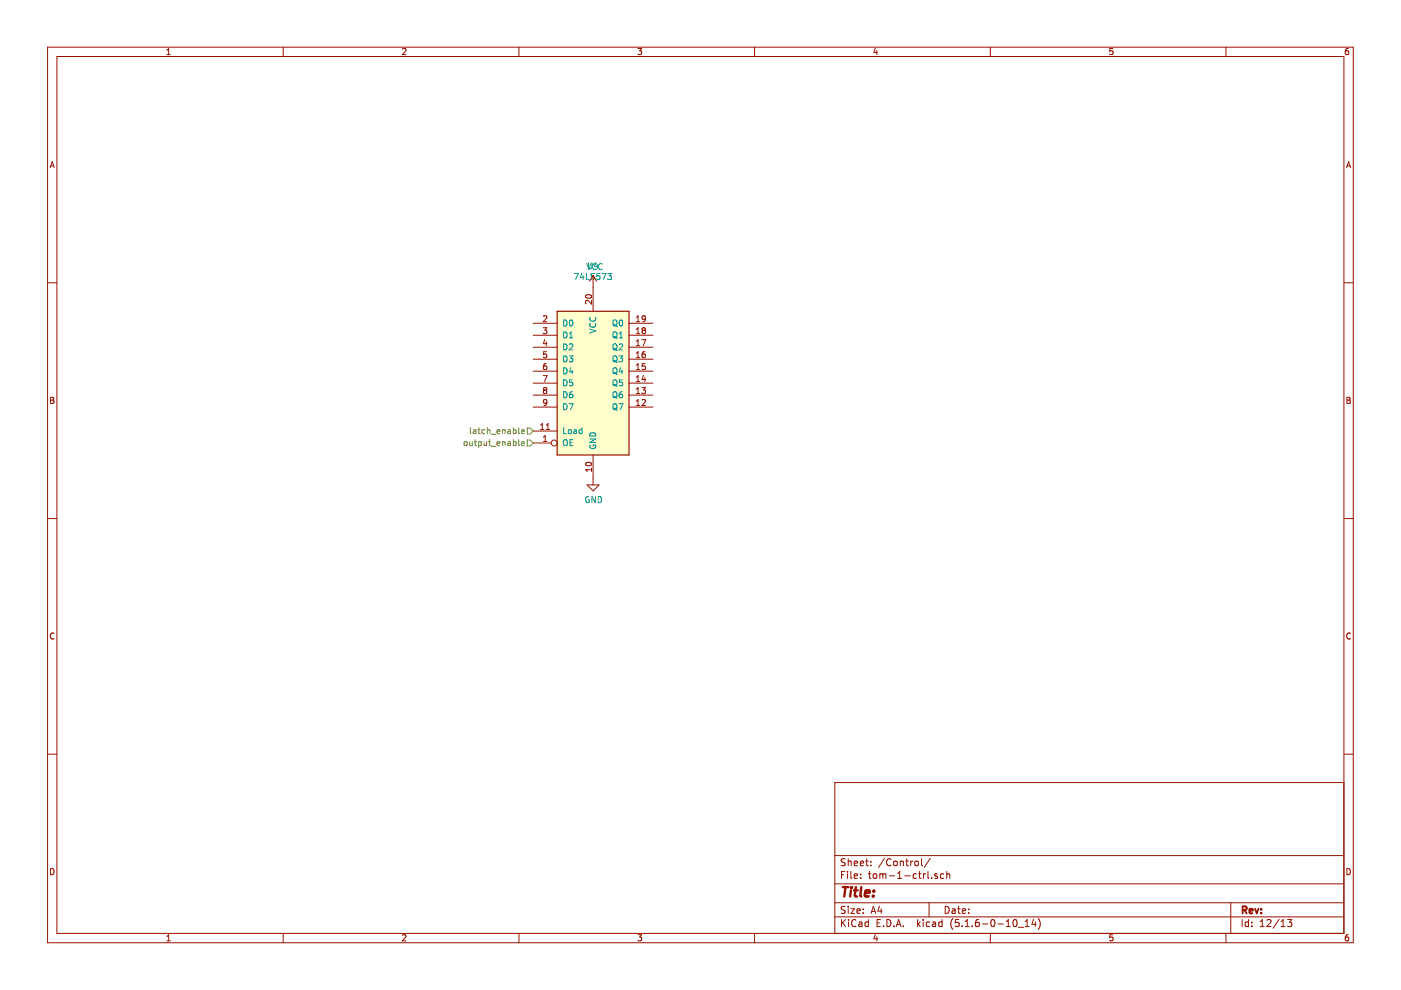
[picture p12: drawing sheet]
<svg xmlns="http://www.w3.org/2000/svg" width="297mm" height="210mm" viewBox="0 0 297 210" stroke-linecap="round" stroke-linejoin="round" font-family="sans-serif">
<path d="M.1 0h297v209.9h-297z" fill-rule="evenodd" fill="#fff" stroke="#fff" stroke-width=".21"/>
<g fill="none" stroke="#981200" stroke-width=".21">
<path d="M10.1 10h276.8v189.9h-276.8zM12.1 12h272.8v185.9h-272.8zM35.4 11.6h.7M35.4 10.6l.4-.3v1.3M60 10v2M85.3 10.4l.5-.1 .3 .3-.8 1h.8M110 10v2M135.3 10.3h.8l-.5 .5 .4 .1v.5l-.2 .2-.5-.2M160 10v2M185.6 10.2l-.3 .9h.8M185.9 10.7v.9M210 10v2"/>
<path d="M235.9 10.3h-.6v.6l.6-.1v.6l-.1 .2-.5-.2M259.9 10v2M285.9 10.3h-.4l-.2 .3-.1 .7 .3 .3 .4-.2v-.6h-.4l-.3 .2M10.6 35.6l.5-1.3 .4 1.3M10.7 35.2h.7M285.5 35.6l.4-1.3 .5 1.3M285.6 35.2h.6M10.1 60h2M125.7 58.4v7.6M125.7 58.4l-.7 1.3M125.7 58.4l.8 1.3M284.9 60h2"/>
<path d="M113.1 78.7h5M113.1 76.2h5M113.1 73.6h5M113.1 71.1h5M113.1 68.5h5M115.2 69.5h.7l-.4 .5 .4 .1v.4l-.2 .2-.5-.1M115.2 79.6h.8l-.5 1.3M115.2 67.1l.5-.2 .2 .4-.7 .9h.7M115.5 72l-.3 .9h.8M115.8 77.1h-.2a.79 .79 0 0 0-.1 1.3l.3-.1 .1-.5-.2-.2h-.2l-.3 .2M115.8 72.5v.8M115.9 74.6h-.6l-.1 .6 .5-.2 .2 .3v.3l-.2 .2-.5-.1"/>
<path d="M124.3 62.6a.61 .61 0 0 1 .7-.2 .61 .61 0 0 1 .4 .6 .76 .76 0 0 1-1.3-.2zM125.4 63.7v.8l-.9-.8-.4 .2 .2 .5M133.4 78.7h5M133.4 76.2h5M133.4 73.6h5M133.4 71.1h5M133.4 68.5h5M134.9 67.3l.4-.4v1.3M134.9 69.8l.4-.3v1.2M134.9 72.4l.4-.4v1.3M134.9 74.9l.4-.3v1.2M134.9 77.5l.4-.4v1.3"/>
<path d="M134.9 80l.4-.4v1.3M134.9 78.4h.7M134.9 75.8h.7M134.9 73.3h.7M134.9 70.7h.7M134.9 68.2h.7M136.1 72h.8l-.5 1.3M136.4 70l-.3-.2 .3-.3h.2l.3 .2-.3 .3M136.4 70l-.3 .3 .1 .3 .2 .1h.3l.2-.2v-.2l-.3-.3M136.4 70h.2M136.4 79.6l-.3 .9h.8M136.7 74.6l-.4 .1-.2 .4 .1 .6 .5 .1 .2-.2-.2-.5-.3-.1-.3 .3"/>
<path d="M136.8 77.1h-.6l-.1 .6 .5-.1 .3 .2v.3l-.3 .3-.5-.2M136.9 67.5l-.3 .2h-.3l-.1-.6 .4-.2 .3 .3-.1 .7-.2 .3h-.3M10.7 84.2h.5l.2 .3-.2 .3 .3 .3-.3 .4h-.5zM10.7 84.8h.5M113.1 93.9h3.8M113.1 91.4h5M113.1 86.3h5M113.1 83.8h5M113.1 81.2h5M114.6 91.1h.7M114.6 90.1l.4-.3v1.3M115.2 93.6h.7"/>
<path d="M115.2 92.7l.4-.4v1.3M115.5 82.7l-.3 .3v.2l.3 .2h.3l.1-.2v-.2l-.2-.3M115.5 82.7l-.3-.2 .3-.3h.2l.2 .2-.2 .3M115.5 82.7h.2M115.8 91.1h.8M115.8 90.1l.4-.3v1.3M115.9 85.3l-.2 .2-.4-.1-.1-.1 .1-.5 .4-.1 .2 .3-.1 .9-.5 .1M124.3 98.1a.61 .61 0 0 1 .7-.1 .61 .61 0 0 1 .4 .6 .76 .76 0 0 1-1.3-.3zM125.4 99.2v.8M125.4 99.6h-1.3l.4 .4M125.7 96.5v6.3M133.4 86.3h5"/>
<path d="M133.4 83.8h5M133.4 81.2h5M134.9 86h.7M134.9 82.5l.4-.3v1.2M134.9 85.1l.4-.4v1.3M134.9 83.4h.7M134.9 80.9h.7M136.1 82.2h.8l-.5 .5 .4 .1 .1 .4-.3 .2-.5-.1M136.1 84.8l.5-.1 .3 .4-.8 .9h.8M136.7 80.1v.8M285.6 84.2h.4l.3 .3-.3 .3 .3 .3-.2 .4h-.5zM285.6 84.8h.4"/>
<path d="M10.1 109.9h2M124.5 102.8h2.5l-1.3 1.3zM284.9 109.9h2M11.5 134.3a.58 .58 0 0 0-.8 .5 .58 .58 0 0 0 .8 .6M286.3 134.3a.58 .58 0 0 0-.8 .5 .58 .58 0 0 0 .8 .6M10.1 159.9h2M284.9 159.9h2M284.9 165.9h-107.9v32M10.7 184.2a.65 .65 0 0 1 .8 .6 .65 .65 0 0 1-.8 .7zM35.4 198.5l.4-.3v1.3M35.4 199.5h.7M60 197.9v2"/>
<path d="M85.3 198.3l.5-.1 .3 .3-.8 1h.8M110 197.9v2M135.3 198.2h.8l-.5 .5 .4 .1v.6l-.2 .1-.5-.1M160 197.9v2M177 194.4h107.9M177 191.4h107.9M177 187.4h107.9M177 181.4h107.9M178.4 185.5h.5M178.4 195v1.5M178.6 195.6l.7 .9M179.1 184.8h-.7v1.5"/>
<path d="M179.2 192.2h-.6l-.3 .2 .2 .4 .6 .3v.4l-.2 .2-.6-.1M179.2 182.1h-.6l-.3 .2 .2 .4 .6 .3v.4l-.2 .2-.6-.1M179.3 195l-.9 .8M179.7 184.8v.1M179.7 185.3v1M179.8 182.1v1.5M179.8 192.2v.1M179.8 192.7v1M179.8 182.7l.2-.1h.4l.1 1M179.9 195v.1M179.9 195.5v1M180.4 192.7h.8l-.8 1h.8"/>
<path d="M180.4 184.8v1.3l.2 .2M181.1 183.1l.7-.2v-.3h-.5l-.2 .2 .1 .7h.6M181.1 185.8l.7-.2v-.3h-.5l-.2 .2 .1 .7h.6M181.5 195.1a.59 .59 0 0 0-.8 0 .59 .59 0 0 0-.1 .7 .56 .56 0 0 0 .2 .6 .56 .56 0 0 0 .7-.1M181.7 193.2l.7-.2-.1-.2-.4-.1-.2 .2 .1 .7h.5M182.1 195.5h.6l.1 1M182.4 183.1l.7-.2-.1-.3h-.4l-.2 .2 .1 .7h.5M182.5 186.1v.2M182.5 185.3v.2M182.8 195.8l-.5 .1-.3 .2 .3 .4 .5-.1M183 193.5v.2M183 192.8v.1"/>
<path d="M183.5 182.6h.6M183.7 182.1v1.3l.4 .2M184.1 195.5h-.4l-.3 .2 .1 .6 .2 .2 .4-.1M184.1 195v1.5M184.1 185.3h.6M184.3 184.8v1.3l.4 .2M184.6 183.4v.2M184.6 182.6v.2M184.7 193.7l.5-1.5 .5 1.5M184.8 193.2h.8M185.2 185.4l.2-.1 .4 .1v.7l-.2 .2-.4-.2zM185.6 198.1l-.3 .9h.8"/>
<path d="M185.9 198.6v.9M186 195.7h.5M186.5 192.1l-.4 1.1h1M186.5 185.4l.5-.1 .2 .2M186.5 185.3v1M186.7 195h-.7v1.5h.7M186.8 192.7v1M187.2 185.5l.2-.2h.4v1M187.2 185.5v.8M187.3 196.3v.2M187.5 182l-1.2 1.9M188 195a.76 .76 0 0 1 .9 .7 .76 .76 0 0 1-.9 .8z"/>
<path d="M188.5 185.7h1.2M188.9 182.2a.71 .71 0 0 0-1 .5 .71 .71 0 0 0 .7 .9l.3-.2M189.5 196.3v.2M189.5 182.7l.2-.1 .5 .1v.7l-.2 .2-.5-.2zM190 196.5l.5-1.5 .5 1.5M190.2 196h.7M190.3 186.3h.9M190.3 185.2l.5-.4v1.5M190.9 182.7l.2-.1h.4v1M190.9 182.6v1M191.5 196.3v.2M191.8 185.7h1.2"/>
<path d="M192 182.6h.6M192.3 182.1v1.3l.3 .2M193.1 182.6v1M193.5 182.6l-.4 .3M194 182.7l.2-.1 .5 .1v.7l-.2 .2-.5-.2zM194.3 185.3h-.4l-.3 .2 .1 .6 .2 .2 .4-.1M194.5 195v1.5M194.7 195.9l.4 .6M194.7 185.3h.6M194.9 184.8v1.3l.4 .2M195.1 195.5l-.6 .5M195.4 182.1v1.3l.2 .2"/>
<path d="M195.7 195v.1M195.7 195.5v1M195.8 185.3v1M196.2 185.3l-.4 .2M196.7 184.8v1.3l.3 .2M197 191.4v3M197.1 195.5h-.4l-.3 .2v.6l.3 .2 .4-.1M197.2 182l-1.2 1.9M197.5 186.1v.2M197.7 195.5h.6l.1 1M198.4 195.8l-.7 .3 .2 .4 .5-.1M198.7 185.3h-.3l-.2 .2v.2l.5 .1v.4h-.5"/>
<path d="M199.7 195.5h-.4l-.3 .2 .1 .6 .2 .2 .4-.1M199.7 195v1.5M200.1 185.3h-.4l-.3 .2v.6l.3 .2 .4-.1M200.4 192.2a.75 .75 0 0 1 .8 .7 .75 .75 0 0 1-.8 .8zM200.7 185.4l.2-.1h.4l.1 1M200.7 184.8v1.5M201.9 192.8h.6v.9M202 194.8a1.71 1.71 0 0 0 0 2.2M202.5 193l-.5 .1-.2 .2 .2 .4 .5-.1M203 192.7h.6M203.2 192.2v1.3l.4 .2M203.3 195h-.7l-.1 .7 .7-.1 .2 .2-.1 .5-.2 .2-.6-.2"/>
<path d="M204 196.3v.2M204 193.2l.7-.2v-.2l-.5-.1-.2 .2 .1 .7h.6M204.6 196.5h.9M204.6 195.4l.5-.4v1.5M205.4 193.5v.2M205.4 192.8v.1M206.1 196.3v.2M207.5 195h-.4a1.16 1.16 0 0 0-.2 1.4l.5 .1 .2-.2v-.5l-.2-.3-.5 .1-.1 .2M208.3 195.9h1.1M210 197.9v2M210.3 195h.1a.8 .8 0 0 1 .6 .7 .8 .8 0 0 1-.6 .8 1 1 0 0 1-.1-1.5zM211.6 195.9h1.1"/>
<path d="M213.3 196.5h.9M213.3 195.4l.5-.4v1.5M215 195h.1a.8 .8 0 0 1 .6 .7 .8 .8 0 0 1-.6 .8 .97 .97 0 0 1-.1-1.5zM215.9 196.6h1.2M217.4 196.5h.8M217.4 195.4l.4-.4v1.5M219.1 194.9l-.3 1.1h.9M219.5 195.5v1M220.1 194.8a1.71 1.71 0 0 1 0 2.2M235.9 198.2h-.6v.6l.6-.1v.7l-.1 .1-.5-.1M259.9 197.9v2M260.9 191.4v6.5"/>
<path d="M263.4 195v1.5M264.7 195.5h-.4l-.3 .2 .1 .7h.6M264.7 195v1.5M265.4 196.3v.2M265.4 195.5v.2M267.2 196.5h.9M267.2 195.4l.4-.4v1.5M268.6 195.1l.6-.1 .3 .4-.9 1.1h.9M271.2 194.9l-1.3 1.9M271.6 196.5h.9M271.6 195.4l.4-.4v1.5M273 195h.9l-.5 .5 .4 .2v.6l-.2 .2-.6-.2"/>
<path d="M285.6 184.2a.65 .65 0 0 1 .7 .6 .65 .65 0 0 1-.7 .7zM285.9 198.2h-.4l-.2 .3-.1 .7 .3 .3 .4-.1v-.7h-.4l-.3 .2"/>
<circle cx="117.5" cy="93.9" r=".63"/>
</g>
<path d="M263.5 193l.7-.1 .1-.2-.1-.4-.2-.1h-.5v1.5M263.8 193l.5 .7M264.9 193.2l.7-.2-.1-.2-.4-.1-.2 .2 .1 .7h.5M266.1 192.7l.4 1 .3-1M267.4 193.5v.2M267.4 192.8v.1" fill="none" stroke="#981200" stroke-width=".38"/>
<path d="M178.7 188.1h1.1M179.3 188.1l-.3 2M180.4 188.8l-.2 1.3M180.5 188.1v.2M180.5 188.1l.1 .1-.1 .1M181.1 188.8h.7M181.5 188.1l-.3 1.7 .1 .2 .4 .1M182.6 188.1l-.2 1.7 .2 .3M183.4 189.4l1-.2-.1-.4h-.5l-.4 .2v1h.8M185.1 189.9v.2M185.3 188.8l.1 .1-.2 .1M185.3 188.8l-.1 .2" fill="none" stroke="#981200" stroke-width=".51"/>
<path d="M118.1 66h15.3v30.5h-15.3z" fill-rule="evenodd" fill="#fffecd" stroke="#fffecd" stroke-width=".25"/>
<path d="M118.1 66h15.3v30.5h-15.3z" fill="none" stroke="#981200" stroke-width=".25"/>
<g fill="none" stroke="#009596" stroke-width=".21">
<path d="M121.8 58h.8l-.5 1.3M123.3 57.9l-.2 .9h.7M123.6 58.4v.9M124.3 58v1.3h.6M124.4 55.9l.5 1.2 .4-1.2M124.8 55.7v1l.2 .2h.4l.1-.2v-1M126 58.1l-.5-.1-.2 .1 .1 .4 .5 .3 .1 .2-.2 .3-.5-.1M126.3 55.6l-.3 .9h.8M126.4 56a.56 .56 0 0 0-.8 .5 .56 .56 0 0 0 .8 .5M126.6 56.1v.8M127.1 58h-.5l-.1 .6 .5-.1 .2 .2v.3l-.2 .3-.5-.2M127.6 58h.9l-.6 1.3"/>
<path d="M127.7 56a.56 .56 0 0 0-.8 .5 .56 .56 0 0 0 .8 .5M128.8 58h.8l-.4 .5 .4 .1v.5l-.2 .2-.6-.2M119.5 67.8a.64 .64 0 0 1 .7 .7 .64 .64 0 0 1-.7 .6zM119.5 70.4a.64 .64 0 0 1 .7 .6 .64 .64 0 0 1-.7 .6zM119.5 72.9a.64 .64 0 0 1 .7 .6 .64 .64 0 0 1-.7 .7zM119.5 75.4a.64 .64 0 0 1 .7 .7 .64 .64 0 0 1-.7 .6zM119.5 78a.64 .64 0 0 1 .7 .6 .64 .64 0 0 1-.7 .7zM120.7 75.4h.8l-.5 .5 .4 .2 .1 .4-.3 .2-.5-.1M120.7 73l.5-.1 .3 .4-.8 .9h.8M120.7 71.6h.8M120.7 70.7l.4-.3v1.2M120.8 68l.2-.2a.67 .67 0 0 1 .5 .7 .67 .67 0 0 1-.5 .6l-.3-.5z"/>
<path d="M121 77.9l-.3 .9h.8M121.3 78.4v.9M125 69.7l1.3 .5-1.3 .4M125.2 67.3a.56 .56 0 0 0 .5 .8 .56 .56 0 0 0 .5-.8M125.2 68.6a.56 .56 0 0 0 .5 .8 .56 .56 0 0 0 .5-.8M130 68l.3-.2a.44 .44 0 0 1 .5 .5l-.1 .6-.4 .2-.3-.2zM130 70.5l.3-.1a.44 .44 0 0 1 .5 .4l-.1 .7-.4 .1-.3-.1zM130 73.1l.3-.2a.44 .44 0 0 1 .5 .4l-.1 .7-.4 .2-.3-.2zM130 75.6l.3-.2a.44 .44 0 0 1 .5 .5l-.1 .6-.4 .2-.3-.2zM130 78.2l.3-.2a.44 .44 0 0 1 .5 .4l-.1 .7-.4 .2-.3-.2zM130.2 78.9l.7 .5M130.2 76.4l.7 .4"/>
<path d="M130.2 73.9l.7 .4M130.2 71.3l.7 .5M130.2 68.8l.7 .4M131.2 75.4h.8l-.4 .5 .4 .2v.5l-.2 .1-.6-.1M131.3 73l.5-.1 .2 .4-.8 .9h.8M131.3 71.6h.7M131.3 70.7l.4-.3v1.2M131.4 68l.2-.2a.67 .67 0 0 1 .4 .7 .67 .67 0 0 1-.4 .6l-.3-.5zM131.6 77.9l-.3 .9h.8M131.9 78.4v.9M119.5 93.4l.3-.2a.44 .44 0 0 1 .5 .4l-.1 .7-.4 .2-.3-.2zM119.5 80.5a.64 .64 0 0 1 .7 .7 .64 .64 0 0 1-.7 .6z"/>
<path d="M119.5 83.1a.64 .64 0 0 1 .7 .6 .64 .64 0 0 1-.7 .6zM119.5 85.6a.64 .64 0 0 1 .7 .6 .64 .64 0 0 1-.7 .7zM119.5 90.7v1.2h.6M120.6 91.2l.3-.1 .2 .2-.1 .6-.5-.1zM120.7 85.6h.8l-.5 1.3M120.8 93.8h.5M121.3 83.1l-.4 .1-.2 .4 .1 .6 .5 .1 .2-.2-.2-.5-.3-.1-.3 .3M121.4 80.5h-.6l-.1 .6 .5-.1 .3 .3v.3l-.3 .2-.5-.1M121.5 93.2h-.7v1.3h.7M121.7 91.2h.5v.7M122.2 91.4l-.6 .2 .1 .3h.5M123.4 91.2l-.4-.1-.2 .2 .1 .6h.5"/>
<path d="M123.4 90.7v1.2M125 93.1h1.3l-1.3 .7h1.3M125.1 94.4a.57 .57 0 0 0 .6 .7 .57 .57 0 0 0 .5-.8h-.4v.3M125.2 91.8a.67 .67 0 0 1 .8 0 .67 .67 0 0 1 .3 .7h-1.3zM130 85.8l.3-.2a.44 .44 0 0 1 .5 .4l-.1 .7-.4 .2-.3-.2zM130 80.7l.3-.2a.44 .44 0 0 1 .5 .5l-.1 .6-.4 .2-.3-.2zM130 83.2l.3-.1a.44 .44 0 0 1 .5 .4l-.1 .7-.4 .1-.3-.1zM130.2 86.6l.7 .4M130.2 84l.7 .5M130.2 81.5l.7 .4M131.2 85.6h.9l-.6 1.3M131.9 83.1h-.2a.79 .79 0 0 0-.2 1.2l.5-.1v-.5l-.5-.2-.2 .3"/>
<path d="M132 80.5h-.6l-.1 .6 .2-.1 .5 .1v.6l-.2 .1-.5-.1M124.9 105.4a.59 .59 0 0 0-.7 .5 .59 .59 0 0 0 .7 .6l.1-.5h-.3M126.2 105.3v1.2l-.7-1.2v1.2M126.8 105.3a.64 .64 0 0 1 .8 .6 .64 .64 0 0 1-.8 .6z"/>
</g>
<g fill="none" stroke="#969400" stroke-width=".21">
<path d="M98.5 93.7l.5 .1-.1 .6-.3 .1-.2-.2zM99.6 93.6v.8h.5M99.7 90.7v1.1l.2 .1M100.1 93.6v.9M100.4 91.2h.5v.7M100.6 93.6h.4M100.7 93.2v1.1l.3 .2M100.9 91.4l-.6 .2 .1 .3h.5M101.3 91.1h.5M101.5 93.7l.3-.1 .3 .3-.1 .5h-.5M101.5 93.6v1.3M101.5 90.7v1.1l.3 .1"/>
<path d="M102.6 93.6l.1 .8h.5M102.8 91.2l-.4-.1-.2 .2 .1 .6h.5M103.2 93.6v.9M103.3 91.2h.5l.1 .7M103.3 90.7v1.2M103.6 93.6h.5M103.8 93.2v1.1l.3 .2M104.2 94.6h1M104.2 92.1h1M105.4 94.1l.6-.1-.1-.3-.3-.1-.2 .2 .1 .6h.4M105.4 91.5l.6-.1-.1-.2-.3-.1-.2 .2 .1 .6h.4M106.6 93.8l.4-.1 .1 .8"/>
<path d="M106.6 91.1v.8M106.6 93.6v.9M106.6 91.2h.4l.1 .7M107.7 93.7h.5v.8M107.7 91.2h.5v.7M108.2 94l-.6 .2 .1 .2h.5M108.2 91.4l-.6 .2 .1 .3h.5M108.8 93.7l.4-.1 .2 .3-.1 .5h-.5M108.8 90.7v1.2M108.8 93.2v1.3M108.8 91.2l.4-.1 .2 .2-.1 .6h-.5M110 93.2v1.1l.2 .2"/>
<path d="M110 90.7v1.1l.2 .1M110.6 94.1l.6-.1-.1-.3-.3-.1-.2 .2 .1 .6h.4M110.6 91.5l.6-.1-.1-.2-.3-.1-.2 .2 .1 .6h.4M111.8 93.3h.6l.7 .6-.7 .7h-.6zM111.8 90.8h.6l.7 .6-.7 .6h-.6z"/>
</g>
</svg>
